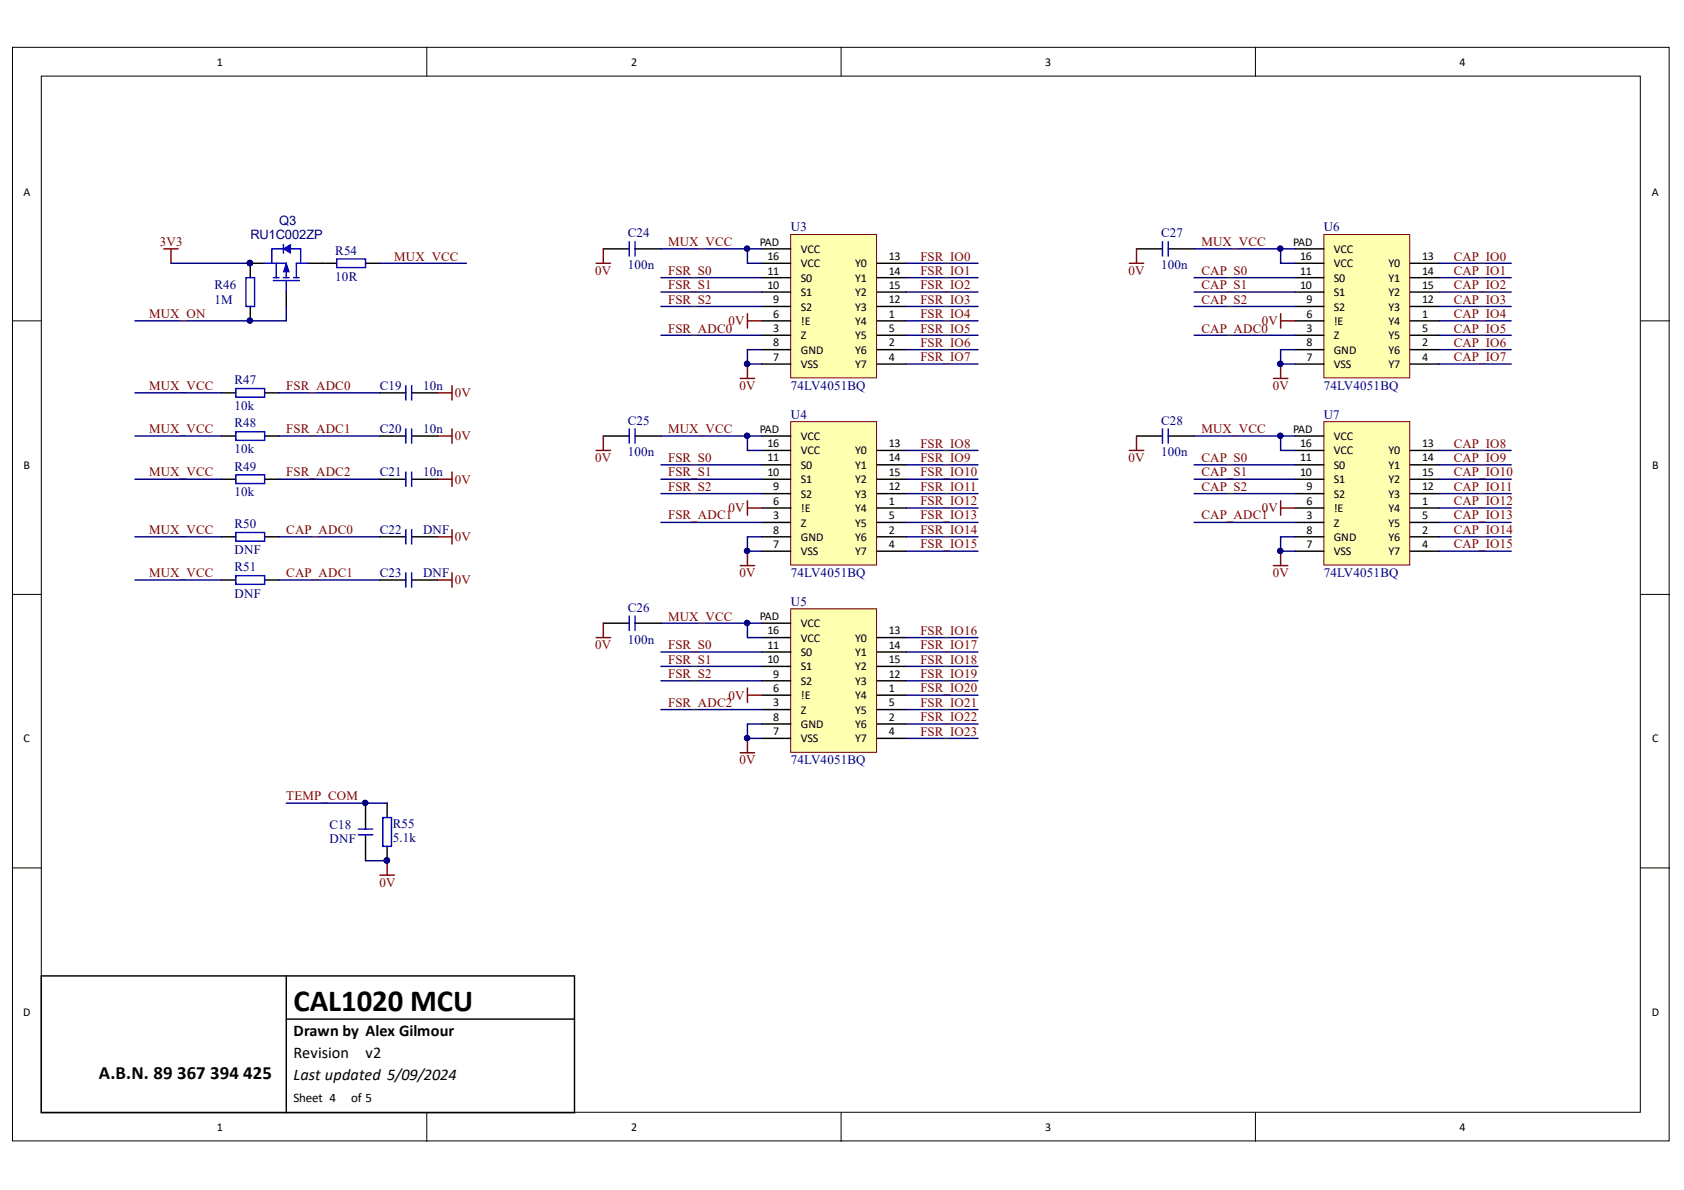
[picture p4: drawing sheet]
<svg xmlns="http://www.w3.org/2000/svg" width="297mm" height="210mm" viewBox="0 0 297 210" stroke-linecap="round" stroke-linejoin="round" font-family="sans-serif">
<defs><g id="words">
<text font-size="5.4" x="51.8" y="178.3">CAL1020 MCU</text>
<text font-size="3.3" x="17.4" y="190.3">A.B.N. 89 367 394 425</text>
<g font-size="2.9">
<text x="51.8" y="182.7">Drawn by Alex Gilmour</text>
<text x="51.8" y="186.6">Revision</text>
<text x="51.8" y="190.4">Last updated 5/09/2024</text>
<text x="64.5" y="186.6">v2</text>
</g>
<g font-size="2.3" fill="#000080">
<text x="49.2" y="39.6">Q3</text>
<text x="110.7" y="41.8">C24</text>
<text x="139.5" y="40.8">U3</text>
<text x="204.8" y="41.8">C27</text>
<text x="233.5" y="40.8">U6</text>
<text x="44.2" y="42.2">RU1C002ZP</text>
<text x="59.1" y="45">R54</text>
<text x="110.7" y="47.5">100n</text>
<text x="204.8" y="47.5">100n</text>
<text x="37.8" y="51.1">R46</text>
<text x="37.8" y="53.6">1M</text>
<text x="59.1" y="49.5">10R</text>
<text x="41.4" y="67.8">R47</text>
<text x="67" y="68.8">C19</text>
<text x="74.6" y="68.8">10n</text>
<text x="139.5" y="68.8">74LV4051BQ</text>
<text x="233.5" y="68.8">74LV4051BQ</text>
<text x="41.4" y="72.4">10k</text>
<text x="41.4" y="75.4">R48</text>
<text x="67" y="76.4">C20</text>
<text x="74.6" y="76.4">10n</text>
<text x="110.7" y="74.9">C25</text>
<text x="139.5" y="73.9">U4</text>
<text x="204.8" y="74.9">C28</text>
<text x="233.5" y="73.9">U7</text>
<text x="41.4" y="80">10k</text>
<text x="41.4" y="83">R49</text>
<text x="110.7" y="80.5">100n</text>
<text x="204.8" y="80.5">100n</text>
<text x="41.4" y="87.6">10k</text>
<text x="67" y="84">C21</text>
<text x="74.6" y="84">10n</text>
<text x="41.4" y="93.1">R50</text>
<text x="67" y="94.2">C22</text>
<text x="74.6" y="94.2">DNF</text>
<text x="41.4" y="97.7">DNF</text>
<text x="41.4" y="100.8">R51</text>
<text x="67" y="101.8">C23</text>
<text x="74.6" y="101.8">DNF</text>
<text x="139.5" y="101.8">74LV4051BQ</text>
<text x="233.5" y="101.8">74LV4051BQ</text>
<text x="41.4" y="105.4">DNF</text>
<text x="110.7" y="107.9">C26</text>
<text x="139.5" y="106.9">U5</text>
<text x="110.7" y="113.5">100n</text>
<text x="139.5" y="134.8">74LV4051BQ</text>
<text x="58.1" y="146.2">C18</text>
<text x="58.1" y="148.8">DNF</text>
<text x="69.3" y="146">R55</text>
<text x="69.3" y="148.5">5.1k</text>
</g>
<g font-size="2.3" fill="#800000">
<text x="28.2" y="43.4">3V3</text>
<text x="69.5" y="46">MUX_VCC</text>
<text x="117.8" y="43.4">MUX_VCC</text>
<text x="162.3" y="46">FSR_IO0</text>
<text x="211.9" y="43.4">MUX_VCC</text>
<text x="256.4" y="46">CAP_IO0</text>
<text x="105" y="48.5">0V</text>
<text x="117.8" y="48.5">FSR_S0</text>
<text x="117.8" y="51.1">FSR_S1</text>
<text x="117.8" y="53.6">FSR_S2</text>
<text x="162.3" y="48.5">FSR_IO1</text>
<text x="162.3" y="51.1">FSR_IO2</text>
<text x="162.3" y="53.6">FSR_IO3</text>
<text x="199.1" y="48.5">0V</text>
<text x="211.9" y="48.5">CAP_S0</text>
<text x="211.9" y="51.1">CAP_S1</text>
<text x="211.9" y="53.6">CAP_S2</text>
<text x="256.4" y="48.5">CAP_IO1</text>
<text x="256.4" y="51.1">CAP_IO2</text>
<text x="256.4" y="53.6">CAP_IO3</text>
<text x="26.3" y="56.1">MUX_ON</text>
<text x="117.8" y="58.7">FSR_ADC0</text>
<text x="128.5" y="57.4">0V</text>
<text x="162.3" y="56.1">FSR_IO4</text>
<text x="162.3" y="58.7">FSR_IO5</text>
<text x="211.9" y="58.7">CAP_ADC0</text>
<text x="222.6" y="57.4">0V</text>
<text x="256.4" y="56.1">CAP_IO4</text>
<text x="256.4" y="58.7">CAP_IO5</text>
<text x="162.3" y="61.2">FSR_IO6</text>
<text x="162.3" y="63.7">FSR_IO7</text>
<text x="256.4" y="61.2">CAP_IO6</text>
<text x="256.4" y="63.7">CAP_IO7</text>
<text x="26.3" y="68.8">MUX_VCC</text>
<text x="50.5" y="68.8">FSR_ADC0</text>
<text x="80.2" y="70.1">0V</text>
<text x="130.5" y="68.8">0V</text>
<text x="224.5" y="68.8">0V</text>
<text x="26.3" y="76.4">MUX_VCC</text>
<text x="50.5" y="76.4">FSR_ADC1</text>
<text x="80.2" y="77.7">0V</text>
<text x="117.8" y="76.4">MUX_VCC</text>
<text x="211.9" y="76.4">MUX_VCC</text>
<text x="105" y="81.5">0V</text>
<text x="117.8" y="81.5">FSR_S0</text>
<text x="162.3" y="78.9">FSR_IO8</text>
<text x="162.3" y="81.5">FSR_IO9</text>
<text x="199.1" y="81.5">0V</text>
<text x="211.9" y="81.5">CAP_S0</text>
<text x="256.4" y="78.9">CAP_IO8</text>
<text x="256.4" y="81.5">CAP_IO9</text>
<text x="26.3" y="84">MUX_VCC</text>
<text x="50.5" y="84">FSR_ADC2</text>
<text x="80.2" y="85.3">0V</text>
<text x="117.8" y="84">FSR_S1</text>
<text x="117.8" y="86.6">FSR_S2</text>
<text x="162.3" y="84">FSR_IO10</text>
<text x="162.3" y="86.6">FSR_IO11</text>
<text x="162.3" y="89.1">FSR_IO12</text>
<text x="211.9" y="84">CAP_S1</text>
<text x="211.9" y="86.6">CAP_S2</text>
<text x="256.4" y="84">CAP_IO10</text>
<text x="256.4" y="86.6">CAP_IO11</text>
<text x="256.4" y="89.1">CAP_IO12</text>
<text x="26.3" y="94.2">MUX_VCC</text>
<text x="50.5" y="94.2">CAP_ADC0</text>
<text x="80.2" y="95.4">0V</text>
<text x="117.8" y="91.6">FSR_ADC1</text>
<text x="128.5" y="90.4">0V</text>
<text x="162.3" y="91.6">FSR_IO13</text>
<text x="162.3" y="94.2">FSR_IO14</text>
<text x="211.9" y="91.6">CAP_ADC1</text>
<text x="222.6" y="90.4">0V</text>
<text x="256.4" y="91.6">CAP_IO13</text>
<text x="256.4" y="94.2">CAP_IO14</text>
<text x="26.3" y="101.8">MUX_VCC</text>
<text x="50.5" y="101.8">CAP_ADC1</text>
<text x="130.5" y="101.8">0V</text>
<text x="162.3" y="96.7">FSR_IO15</text>
<text x="224.5" y="101.8">0V</text>
<text x="256.4" y="96.7">CAP_IO15</text>
<text x="80.2" y="103">0V</text>
<text x="117.8" y="109.5">MUX_VCC</text>
<text x="162.3" y="112">FSR_IO16</text>
<text x="105" y="114.5">0V</text>
<text x="117.8" y="114.5">FSR_S0</text>
<text x="117.8" y="117.1">FSR_S1</text>
<text x="117.8" y="119.6">FSR_S2</text>
<text x="162.3" y="114.5">FSR_IO17</text>
<text x="162.3" y="117.1">FSR_IO18</text>
<text x="162.3" y="119.6">FSR_IO19</text>
<text x="117.8" y="124.7">FSR_ADC2</text>
<text x="128.5" y="123.4">0V</text>
<text x="162.3" y="122.1">FSR_IO20</text>
<text x="162.3" y="124.7">FSR_IO21</text>
<text x="162.3" y="127.2">FSR_IO22</text>
<text x="162.3" y="129.7">FSR_IO23</text>
<text x="130.5" y="134.8">0V</text>
<text x="50.5" y="141.2">TEMP_COM</text>
<text x="66.9" y="156.4">0V</text>
</g>
<g font-size="2.3">
<text x="51.8" y="194.4">Sheet 4</text>
<text x="61.9" y="194.4">of 5</text>
</g>
<g font-size="2.1">
<text x="38.2" y="11.6">1</text>
<text x="111.3" y="11.6">2</text>
<text x="184.3" y="11.6">3</text>
<text x="257.4" y="11.6">4</text>
<text x="4.1" y="34.5">A</text>
<text x="291.4" y="34.5">A</text>
<text x="134" y="43.4">PAD</text>
<text x="135.4" y="45.9">16</text>
<text x="141.3" y="47.2">VCC</text>
<text x="141.3" y="44.6">VCC</text>
<text x="150.8" y="47.2">Y0</text>
<text x="156.8" y="45.9">13</text>
<text x="228.1" y="43.4">PAD</text>
<text x="229.3" y="45.9">16</text>
<text x="235.3" y="47.2">VCC</text>
<text x="235.3" y="44.6">VCC</text>
<text x="244.9" y="47.2">Y0</text>
<text x="250.8" y="45.9">13</text>
<text x="135.4" y="51">10</text>
<text x="135.4" y="48.4">11</text>
<text x="136.4" y="53.5">9</text>
<text x="141.3" y="52.2">S1</text>
<text x="141.3" y="49.7">S0</text>
<text x="150.8" y="49.7">Y1</text>
<text x="150.8" y="52.2">Y2</text>
<text x="156.8" y="53.5">12</text>
<text x="156.8" y="48.4">14</text>
<text x="156.8" y="51">15</text>
<text x="229.3" y="51">10</text>
<text x="229.3" y="48.4">11</text>
<text x="230.4" y="53.5">9</text>
<text x="235.3" y="52.2">S1</text>
<text x="235.3" y="49.7">S0</text>
<text x="244.9" y="49.7">Y1</text>
<text x="244.9" y="52.2">Y2</text>
<text x="250.8" y="53.5">12</text>
<text x="250.8" y="48.4">14</text>
<text x="250.8" y="51">15</text>
<text x="136.4" y="58.6">3</text>
<text x="136.4" y="56">6</text>
<text x="141.3" y="59.8">Z</text>
<text x="141.3" y="57.3">!E</text>
<text x="141.3" y="54.8">S2</text>
<text x="150.8" y="57.3">Y4</text>
<text x="150.8" y="59.8">Y5</text>
<text x="150.8" y="54.8">Y3</text>
<text x="156.8" y="56">1</text>
<text x="156.8" y="58.6">5</text>
<text x="230.4" y="58.6">3</text>
<text x="230.4" y="56">6</text>
<text x="235.3" y="59.8">Z</text>
<text x="235.3" y="57.3">!E</text>
<text x="235.3" y="54.8">S2</text>
<text x="244.9" y="57.3">Y4</text>
<text x="244.9" y="59.8">Y5</text>
<text x="244.9" y="54.8">Y3</text>
<text x="250.8" y="56">1</text>
<text x="250.8" y="58.6">5</text>
<text x="136.4" y="63.6">7</text>
<text x="136.4" y="61.1">8</text>
<text x="141.3" y="64.9">VSS</text>
<text x="141.3" y="62.4">GND</text>
<text x="150.8" y="62.4">Y6</text>
<text x="150.8" y="64.9">Y7</text>
<text x="156.8" y="61.1">2</text>
<text x="156.8" y="63.6">4</text>
<text x="230.4" y="63.6">7</text>
<text x="230.4" y="61.1">8</text>
<text x="235.3" y="64.9">VSS</text>
<text x="235.3" y="62.4">GND</text>
<text x="244.9" y="62.4">Y6</text>
<text x="244.9" y="64.9">Y7</text>
<text x="250.8" y="61.1">2</text>
<text x="250.8" y="63.6">4</text>
<text x="134" y="76.3">PAD</text>
<text x="141.3" y="77.6">VCC</text>
<text x="228.1" y="76.3">PAD</text>
<text x="235.3" y="77.6">VCC</text>
<text x="4.1" y="82.7">B</text>
<text x="135.4" y="83.9">10</text>
<text x="135.4" y="81.4">11</text>
<text x="135.4" y="78.9">16</text>
<text x="141.3" y="82.7">S0</text>
<text x="141.3" y="80.1">VCC</text>
<text x="150.8" y="80.1">Y0</text>
<text x="150.8" y="82.7">Y1</text>
<text x="156.8" y="78.9">13</text>
<text x="156.8" y="81.4">14</text>
<text x="156.8" y="83.9">15</text>
<text x="229.3" y="83.9">10</text>
<text x="229.3" y="81.4">11</text>
<text x="229.3" y="78.9">16</text>
<text x="235.3" y="82.7">S0</text>
<text x="235.3" y="80.1">VCC</text>
<text x="244.9" y="80.1">Y0</text>
<text x="244.9" y="82.7">Y1</text>
<text x="250.8" y="78.9">13</text>
<text x="250.8" y="81.4">14</text>
<text x="250.8" y="83.9">15</text>
<text x="291.4" y="82.7">B</text>
<text x="136.4" y="89.1">6</text>
<text x="136.4" y="86.5">9</text>
<text x="141.3" y="87.8">S2</text>
<text x="141.3" y="85.2">S1</text>
<text x="150.8" y="87.8">Y3</text>
<text x="150.8" y="85.2">Y2</text>
<text x="156.8" y="89.1">1</text>
<text x="156.8" y="86.5">12</text>
<text x="230.4" y="89.1">6</text>
<text x="230.4" y="86.5">9</text>
<text x="235.3" y="87.8">S2</text>
<text x="235.3" y="85.2">S1</text>
<text x="244.9" y="87.8">Y3</text>
<text x="244.9" y="85.2">Y2</text>
<text x="250.8" y="89.1">1</text>
<text x="250.8" y="86.5">12</text>
<text x="136.4" y="91.6">3</text>
<text x="136.4" y="94.2">8</text>
<text x="141.3" y="92.9">Z</text>
<text x="141.3" y="90.4">!E</text>
<text x="141.3" y="95.4">GND</text>
<text x="150.8" y="90.4">Y4</text>
<text x="150.8" y="95.4">Y6</text>
<text x="150.8" y="92.9">Y5</text>
<text x="156.8" y="94.2">2</text>
<text x="156.8" y="91.6">5</text>
<text x="230.4" y="91.6">3</text>
<text x="230.4" y="94.2">8</text>
<text x="235.3" y="92.9">Z</text>
<text x="235.3" y="90.4">!E</text>
<text x="235.3" y="95.4">GND</text>
<text x="244.9" y="90.4">Y4</text>
<text x="244.9" y="95.4">Y6</text>
<text x="244.9" y="92.9">Y5</text>
<text x="250.8" y="94.2">2</text>
<text x="250.8" y="91.6">5</text>
<text x="136.4" y="96.7">7</text>
<text x="141.3" y="98">VSS</text>
<text x="150.8" y="98">Y7</text>
<text x="156.8" y="96.7">4</text>
<text x="230.4" y="96.7">7</text>
<text x="235.3" y="98">VSS</text>
<text x="244.9" y="98">Y7</text>
<text x="250.8" y="96.7">4</text>
<text x="134" y="109.4">PAD</text>
<text x="135.4" y="111.9">16</text>
<text x="141.3" y="113.2">VCC</text>
<text x="141.3" y="110.6">VCC</text>
<text x="150.8" y="113.2">Y0</text>
<text x="156.8" y="111.9">13</text>
<text x="135.4" y="117">10</text>
<text x="135.4" y="114.4">11</text>
<text x="136.4" y="119.5">9</text>
<text x="141.3" y="118.3">S1</text>
<text x="141.3" y="115.7">S0</text>
<text x="150.8" y="115.7">Y1</text>
<text x="150.8" y="118.3">Y2</text>
<text x="156.8" y="119.5">12</text>
<text x="156.8" y="114.4">14</text>
<text x="156.8" y="117">15</text>
<text x="136.4" y="124.6">3</text>
<text x="136.4" y="122.1">6</text>
<text x="141.3" y="125.9">Z</text>
<text x="141.3" y="123.3">!E</text>
<text x="141.3" y="120.8">S2</text>
<text x="150.8" y="123.3">Y4</text>
<text x="150.8" y="125.9">Y5</text>
<text x="150.8" y="120.8">Y3</text>
<text x="156.8" y="122.1">1</text>
<text x="156.8" y="124.6">5</text>
<text x="4.1" y="130.9">C</text>
<text x="136.4" y="129.7">7</text>
<text x="136.4" y="127.1">8</text>
<text x="141.3" y="130.9">VSS</text>
<text x="141.3" y="128.4">GND</text>
<text x="150.8" y="128.4">Y6</text>
<text x="150.8" y="130.9">Y7</text>
<text x="156.8" y="127.1">2</text>
<text x="156.8" y="129.7">4</text>
<text x="291.4" y="130.9">C</text>
<text x="4.1" y="179.2">D</text>
<text x="291.4" y="179.2">D</text>
<text x="38.2" y="199.5">1</text>
<text x="111.3" y="199.5">2</text>
<text x="184.3" y="199.5">3</text>
<text x="257.4" y="199.5">4</text>
</g>
</g></defs>
<g fill="#fff" stroke="#000" stroke-width=".18">
<path d="M2.2 8.3h292.2v192.9h-292.2z"/>
<path d="M7.3 13.4h282v182.8h-282z"/>
</g>
<path d="M75.3 8.3v5.1M148.4 8.3v5.1M221.4 8.3v5.1M2.2 56.6h5.1M289.4 56.6h5.1M2.2 104.8h5.1M289.4 104.8h5.1M2.2 153.1h5.1M289.4 153.1h5.1M75.3 196.3v5M148.4 196.3v5M221.4 196.3v5" fill="none" stroke="#000" stroke-width=".18"/>
<path d="M7.3 172.1h94v24.2h-94zM50.5 172.1v24.2M50.5 179.8h50.8" fill="none" stroke="#000" stroke-width=".25"/>
<path d="M139.5 41.4h15.1v25.3h-15.1z" fill="#ffffb0" stroke="#800000" stroke-width=".18"/>
<g fill="none" stroke="#000" stroke-width=".25">
<path d="M134.4 56.6h5.1M134.4 59.1h5.1M134.4 54.1h5.1M134.4 51.5h5.1M134.4 49h5.1M134.4 46.4h5.1M134.4 43.9h5.1M154.7 56.6h5.1M154.7 59.1h5.1M154.7 54.1h5.1M154.7 51.5h5.1M154.7 49h5.1"/>
<path d="M154.7 46.4h5.1M134.4 61.7h5.1M134.4 64.2h5.1M154.7 61.7h5.1M154.7 64.2h5.1"/>
</g>
<path d="M139.5 74.4h15.1v25.3h-15.1z" fill="#ffffb0" stroke="#800000" stroke-width=".18"/>
<g fill="none" stroke="#000" stroke-width=".25">
<path d="M134.4 79.5h5.1M134.4 76.9h5.1M154.7 79.5h5.1M134.4 89.6h5.1M134.4 94.7h5.1M134.4 92.1h5.1M134.4 97.2h5.1M134.4 87.1h5.1M134.4 84.5h5.1M134.4 82h5.1M154.7 89.6h5.1M154.7 94.7h5.1"/>
<path d="M154.7 92.1h5.1M154.7 97.2h5.1M154.7 87.1h5.1M154.7 84.5h5.1M154.7 82h5.1"/>
</g>
<path d="M139.5 107.4h15.1v25.3h-15.1z" fill="#ffffb0" stroke="#800000" stroke-width=".18"/>
<g fill="none" stroke="#000" stroke-width=".25">
<path d="M44.1 54.1v2.5M46.7 46.4h-2.6v2.6M50.5 51.5v2.6M54.3 46.4h5.1M64.5 46.4h2.5M106.4 43.9h4.6M112 43.9h4.6M39.1 76.9h2.5M39.1 69.3h2.5M46.7 76.9h2.5M46.7 69.3h2.5M67 76.9h4.6"/>
<path d="M67 69.3h4.6M72.6 76.9h4.6M72.6 69.3h4.6M106.4 76.9h4.6M112 76.9h4.6M39.1 84.5h2.5M46.7 84.5h2.5M67 84.5h4.6M72.6 84.5h4.6M106.4 109.9h4.6M112 109.9h4.6M134.4 117.5h5.1"/>
<path d="M134.4 115h5.1M134.4 112.5h5.1M134.4 109.9h5.1M154.7 117.5h5.1M154.7 115h5.1M154.7 112.5h5.1M134.4 122.6h5.1M134.4 127.7h5.1M134.4 125.2h5.1M134.4 130.2h5.1M134.4 120.1h5.1M154.7 122.6h5.1"/>
<path d="M154.7 127.7h5.1M154.7 125.2h5.1M154.7 130.2h5.1M154.7 120.1h5.1"/>
</g>
<g fill="none" stroke="#000080" stroke-width=".25">
<path d="M30.2 46.4h13.9M50.5 54.1v2.5h-26.7M67 46.4h15.3M116.6 49h17.8M116.6 51.5h17.8M116.6 54.1h17.8M116.6 59.1h17.8M116.6 43.9h15.2M134.4 43.9h-2.6v2.5h2.6M159.8 49h12.7M159.8 51.5h12.7M159.8 54.1h12.7"/>
<path d="M159.8 46.4h12.7M159.8 56.6h12.7M159.8 59.1h12.7M23.8 76.9h15.3M23.8 69.3h15.3M49.2 76.9h17.8M49.2 69.3h17.8M116.6 76.9h15.2M134.4 61.7h-2.6v2.5h2.6M134.4 76.9h-2.6v2.6h2.6M159.8 61.7h12.7M159.8 64.2h12.7"/>
<path d="M159.8 79.5h12.7M23.8 84.5h15.3M49.2 84.5h17.8M116.6 82h17.8M116.6 84.5h17.8M116.6 87.1h17.8M116.6 92.1h17.8M134.4 94.7h-2.6v2.5h2.6M159.8 82h12.7M159.8 84.5h12.7M159.8 87.1h12.7M159.8 89.6h12.7"/>
<path d="M159.8 92.1h12.7M159.8 94.7h12.7M159.8 97.2h12.7M116.6 115h17.8M116.6 117.5h17.8M116.6 109.9h15.2M134.4 109.9h-2.6v2.6h2.6M159.8 112.5h12.7M159.8 115h12.7M159.8 117.5h12.7M116.6 120.1h17.8M116.6 125.2h17.8"/>
<path d="M134.4 127.7h-2.6v2.5h2.6M159.8 120.1h12.7M159.8 122.6h12.7M159.8 125.2h12.7M159.8 127.7h12.7M159.8 130.2h12.7"/>
</g>
<g fill="none" stroke="#00f" stroke-width=".25">
<path d="M43.4 49h1.5v5.1h-1.5zM46.7 46.4h3.8v2.6M48.2 49.5h4.6M48.2 49h1M48.7 46.4v2.6M50 49h1M50 43.9h-2v2.5M50 43.1v1.6M50.5 49.5v2M51 43.9h2v2.5M51.8 49h1M54.3 46.4h-2v2.6"/>
<path d="M59.4 45.7h5.1v1.5h-5.1zM111 42.6v2.6M112 42.6v2.6M41.6 68.5h5.1v1.6h-5.1zM41.6 76.2h5.1v1.5h-5.1zM71.6 68v2.6M71.6 75.6v2.6M72.6 68v2.6M72.6 75.6v2.6M111 75.6v2.6M112 75.6v2.6M41.6 83.8h5.1v1.5h-5.1z"/>
<path d="M71.6 83.3v2.5M72.6 83.3v2.5M111 108.7v2.5M112 108.7v2.5"/>
</g>
<g fill="#000080" stroke="#000080" stroke-width=".18">
<circle cx="131.8" cy="43.8" r=".46"/>
<circle cx="131.8" cy="64.2" r=".47"/>
<circle cx="131.8" cy="76.9" r=".46"/>
<circle cx="131.8" cy="97.2" r=".46"/>
<circle cx="131.8" cy="109.9" r=".47"/>
<circle cx="131.8" cy="130.2" r=".46"/>
<circle cx="44.1" cy="46.4" r=".47"/>
<circle cx="44.1" cy="56.5" r=".46"/>
</g>
<g fill="none" stroke="#800000" stroke-width=".25">
<path d="M28.9 43.9h2.5M30.2 43.9v2.5M105.1 46.4h2.6M106.4 43.9v2.5M131.8 55.3v2.6M131.8 56.6h2.6M77.2 69.3h2.5M77.2 76.9h2.5M79.7 68v2.6M79.7 75.6v2.6M105.1 79.5h2.6M106.4 76.9v2.6"/>
<path d="M130.6 66.8h2.5M131.8 64.2v2.6M77.2 84.5h2.5M79.7 83.3v2.5M130.6 99.8h2.5M131.8 88.3v2.6M131.8 97.2v2.6M131.8 89.6h2.6M105.1 112.5h2.6M106.4 109.9v2.6M130.6 132.8h2.5M131.8 121.4v2.5"/>
<path d="M131.8 130.2v2.6M131.8 122.6h2.6"/>
</g>
<g fill="#00f" stroke="#00f" stroke-width=".18">
<path d="M50 43.9l1.3-.8v1.6z"/>
<path d="M50.5 46.4l.5 1.6h-1z"/>
</g>
<path d="M233.5 41.4h15.2v25.3h-15.2z" fill="#ffffb0" stroke="#800000" stroke-width=".18"/>
<g fill="none" stroke="#000" stroke-width=".25">
<path d="M228.4 56.6h5.1M228.4 59.1h5.1M228.4 54.1h5.1M228.4 51.5h5.1M228.4 49h5.1M228.4 46.4h5.1M228.4 43.9h5.1M248.8 56.6h5.1M248.8 59.1h5.1M248.8 54.1h5.1M248.8 51.5h5.1M248.8 49h5.1"/>
<path d="M248.8 46.4h5.1M228.4 61.7h5.1M228.4 64.2h5.1M248.8 61.7h5.1M248.8 64.2h5.1"/>
</g>
<path d="M233.5 74.4h15.2v25.3h-15.2z" fill="#ffffb0" stroke="#800000" stroke-width=".18"/>
<g fill="none" stroke="#000" stroke-width=".25">
<path d="M200.5 43.9h4.5M206.1 43.9h4.5M200.5 76.9h4.5M206.1 76.9h4.5M228.4 79.5h5.1M228.4 76.9h5.1M248.8 79.5h5.1M39.1 94.7h2.5M46.7 94.7h2.5M67 94.7h4.6M72.6 94.7h4.6M228.4 89.6h5.1"/>
<path d="M228.4 94.7h5.1M228.4 92.1h5.1M228.4 97.2h5.1M228.4 87.1h5.1M228.4 84.5h5.1M228.4 82h5.1M248.8 89.6h5.1M248.8 94.7h5.1M248.8 92.1h5.1M248.8 97.2h5.1M248.8 87.1h5.1M248.8 84.5h5.1"/>
<path d="M248.8 82h5.1M39.1 102.3h2.5M46.7 102.3h2.5M67 102.3h4.6M72.6 102.3h4.6M64.5 141.7v4.5M64.5 147.3v4.5M68.3 141.7v2.5M68.3 149.3v2.5"/>
</g>
<g fill="none" stroke="#000080" stroke-width=".25">
<path d="M210.6 49h17.8M210.6 51.5h17.8M210.6 54.1h17.8M210.6 59.1h17.8M210.6 43.9h15.3M228.4 43.9h-2.5v2.5h2.5M253.9 49h12.7M253.9 51.5h12.7M253.9 54.1h12.7M253.9 46.4h12.7M253.9 56.6h12.7M253.9 59.1h12.7"/>
<path d="M210.6 76.9h15.3M228.4 61.7h-2.5v2.5h2.5M228.4 76.9h-2.5v2.6h2.5M253.9 61.7h12.7M253.9 64.2h12.7M253.9 79.5h12.7M23.8 94.7h15.3M49.2 94.7h17.8M210.6 82h17.8M210.6 84.5h17.8M210.6 87.1h17.8M210.6 92.1h17.8"/>
<path d="M228.4 94.7h-2.5v2.5h2.5M253.9 82h12.7M253.9 84.5h12.7M253.9 87.1h12.7M253.9 89.6h12.7M253.9 92.1h12.7M253.9 94.7h12.7M253.9 97.2h12.7M23.8 102.3h15.3M49.2 102.3h17.8M50.5 141.7h17.8M64.5 151.8h3.8"/>
</g>
<g fill="none" stroke="#00f" stroke-width=".25">
<path d="M205 42.6v2.6M206.1 42.6v2.6M205 75.6v2.6M206.1 75.6v2.6M41.6 93.9h5.1v1.6h-5.1zM71.6 93.4v2.6M72.6 93.4v2.6M41.6 101.5h5.1v1.6h-5.1zM71.6 101v2.6M72.6 101v2.6M63.2 146.2h2.5M63.2 147.3h2.5"/>
<path d="M67.5 144.2h1.6v5.1h-1.6z"/>
</g>
<g fill="#000080" stroke="#000080" stroke-width=".18">
<circle cx="225.8" cy="43.8" r=".46"/>
<circle cx="225.8" cy="64.2" r=".47"/>
<circle cx="225.8" cy="76.9" r=".46"/>
<circle cx="225.8" cy="97.2" r=".46"/>
<circle cx="68.2" cy="151.8" r=".46"/>
<circle cx="64.4" cy="141.6" r=".46"/>
</g>
<g fill="none" stroke="#800000" stroke-width=".25">
<path d="M199.2 46.4h2.5M200.5 43.9v2.5M225.9 55.3v2.6M225.9 56.6h2.5M199.2 79.5h2.5M200.5 76.9v2.6M224.6 66.8h2.6M225.9 64.2v2.6M77.2 94.7h2.5M79.7 93.4v2.6M224.6 99.8h2.6M225.9 88.3v2.6"/>
<path d="M225.9 97.2v2.6M225.9 89.6h2.5M77.2 102.3h2.5M79.7 101v2.6M67 154.4h2.6M68.3 151.8v2.6"/>
</g>
<use href="#words"/>
</svg>
